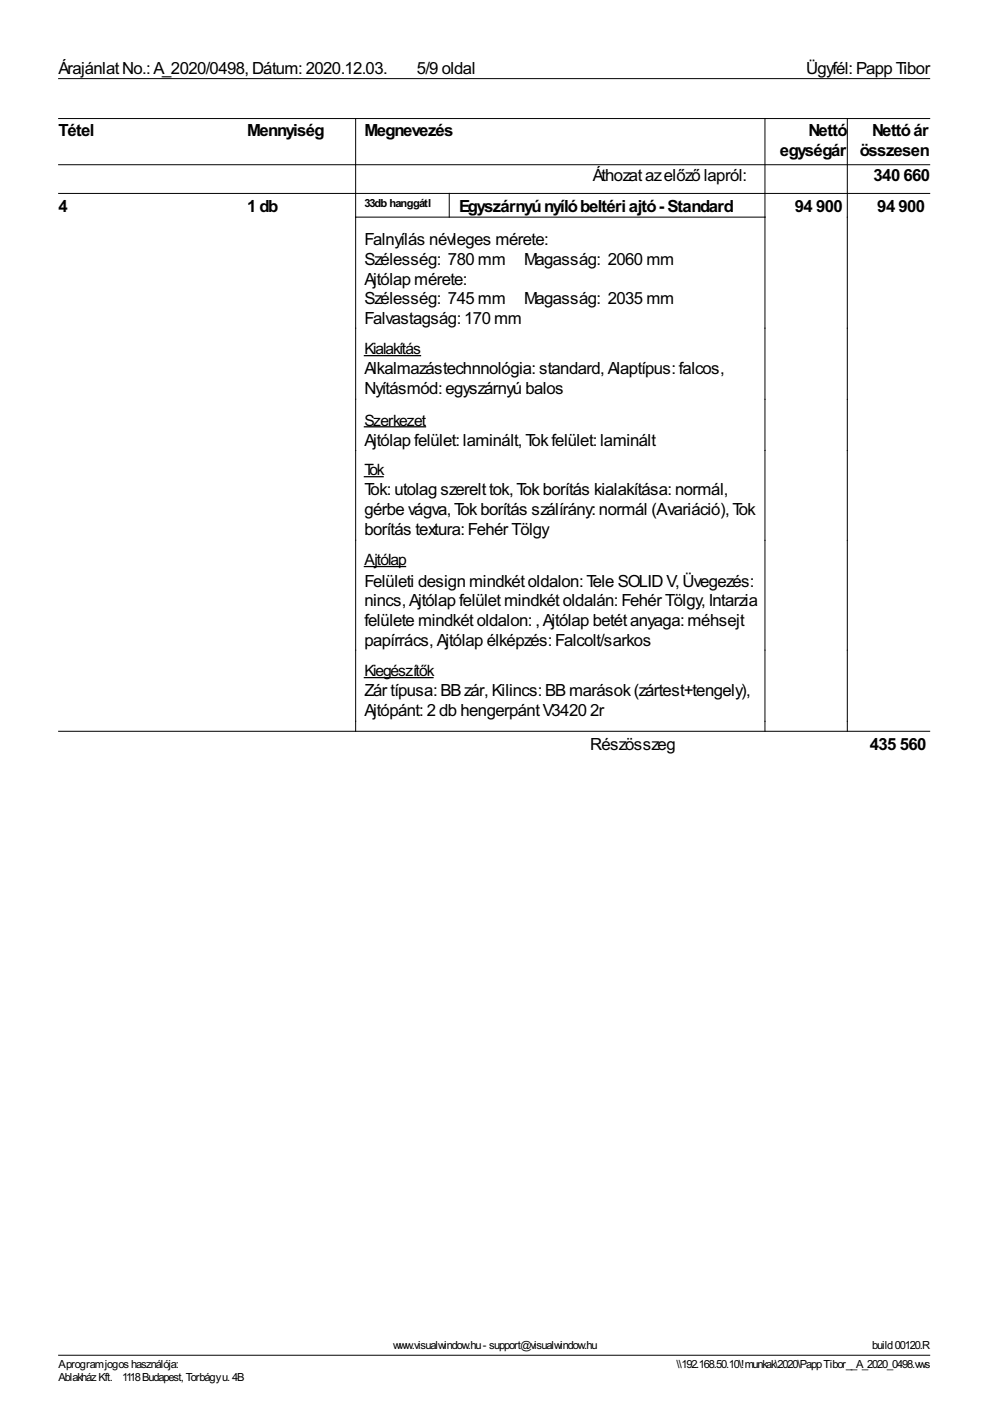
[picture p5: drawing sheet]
<svg xmlns="http://www.w3.org/2000/svg" width="210mm" height="297mm" viewBox="0 0 210 297" stroke-linecap="round" stroke-linejoin="round" font-family="sans-serif">
<defs><g id="words">
<g font-size="4">
<text x="12.4" y="15.6">ÁrajánlatNo.:A_2020/0498,Dátum:2020.12.03.</text>
<text x="88.4" y="15.6">5/9 oldal</text>
<text x="170.9" y="15.6">Ügyfél:Papp Tibor</text>
<text x="12.4" y="28.8">Tétel</text>
<text x="52.4" y="28.8">Mennyiség</text>
<text x="77.3" y="28.8">Megnevezés</text>
<text x="171.4" y="28.8">Nettó</text>
<text x="184.9" y="28.8">Nettóár</text>
<text x="165.4" y="33.1">egységár</text>
<text x="182.3" y="33.1">összesen</text>
<text x="125.7" y="38.4">Áthozatazelőző lapról:</text>
<text x="185.2" y="38.4">340</text>
<text x="191.6" y="38.4">660</text>
<text x="12.4" y="45">4</text>
<text x="52.4" y="45">1 db</text>
<text x="97.4" y="45">Egyszárnyúnyílóbeltériajtó- Standard</text>
<text x="168.5" y="45">94</text>
<text x="173" y="45">900</text>
<text x="186" y="45">94</text>
<text x="190.5" y="45">900</text>
<text x="77.3" y="51.9">Falnyílás névleges mérete:</text>
<text x="77.3" y="56.1">Szélesség: 780 mm</text>
<text x="111.1" y="56.1">Magasság: 2060 mm</text>
<text x="77.3" y="60.3">Ajtólap mérete:</text>
<text x="77.3" y="64.6">Szélesség: 745 mm</text>
<text x="111.1" y="64.6">Magasság: 2035 mm</text>
<text x="77.3" y="68.8">Falvastagság:170 mm</text>
<text x="77.3" y="79.4">Alkalmazástechnnológia:standard,Alaptípus:falcos,</text>
<text x="77.3" y="83.6">Nyításmód:egyszárnyú balos</text>
<text x="77.3" y="94.5">Ajtólap felület:laminált,Tokfelület:laminált</text>
<text x="77.3" y="105">Tok:utolag szerelttok,Tokborítás kialakítása:normál,</text>
<text x="77.3" y="109.3">gérbe vágva,Tokborítás szálírány:normál (Avariáció),Tok</text>
<text x="77.3" y="113.5">borítás textura:FehérTölgy</text>
<text x="77.3" y="124.4">Felületi design mindkétoldalon:Tele SOLIDV,Üvegezés:</text>
<text x="77.3" y="128.6">nincs,Ajtólap felületmindkétoldalán:FehérTölgy,Intarzia</text>
<text x="77.3" y="132.8">felülete mindkétoldalon:,Ajtólap betétanyaga:méhsejt</text>
<text x="77.3" y="137.1">papírrács,Ajtólap élképzés:Falcolt/sarkos</text>
<text x="77.3" y="147.6">Zártípusa:BBzár,Kilincs:BBmarások(zártest+tengely),</text>
<text x="77.3" y="151.9">Ajtópánt:2 db hengerpántV3420</text>
<text x="125.1" y="151.9">2r</text>
<text x="125.1" y="159">Részösszeg</text>
<text x="184.4" y="159">435</text>
<text x="190.8" y="159">560</text>
</g>
<g font-size="3.7">
<text x="77.3" y="75.1">Kialakítás</text>
<text x="77.3" y="90.2">Szerkezet</text>
<text x="77.3" y="100.8">Tok</text>
<text x="77.3" y="119.9">Ajtólap</text>
<text x="77.3" y="143.4">Kiegészítők</text>
</g>
<g font-size="2.6">
<text x="77.3" y="43.9">33dbhanggátl</text>
<text x="83.3" y="286">www.visualwindow.hu- support@visualwindow.hu</text>
<text x="184.9" y="286">build00120.R</text>
<text x="12.4" y="290">Aprogramjogoshasználója:</text>
<text x="12.4" y="292.9">AblakházKft.</text>
<text x="25.9" y="292.9">1118Budapest,Torbágyu.4B</text>
<text x="143.4" y="290">\\192.168.50.10\!munkak\2020\PappTibor__A_2020_0498.vws</text>
</g>
</g></defs>
<path d="M12.4 16.7h184.7M12.4 25.1h184.7M12.4 34.9h184.7M75.4 25.1v129.9M162.2 25.1v129.9M179.7 25.1v129.9M12.4 41h184.7M75.4 46h86.8M95.2 41v5M12.4 155h184.7M12.4 287.3h184.7" fill="none" stroke="#000" stroke-width=".21"/>
<path d="M77.3 75.4h11.9M77.3 90.5h12.9M77.3 101.1h3.9M77.3 120.1h8.7M77.3 143.7h14.5" fill="none" stroke="#000" stroke-width=".26"/>
<use href="#words"/>
</svg>
